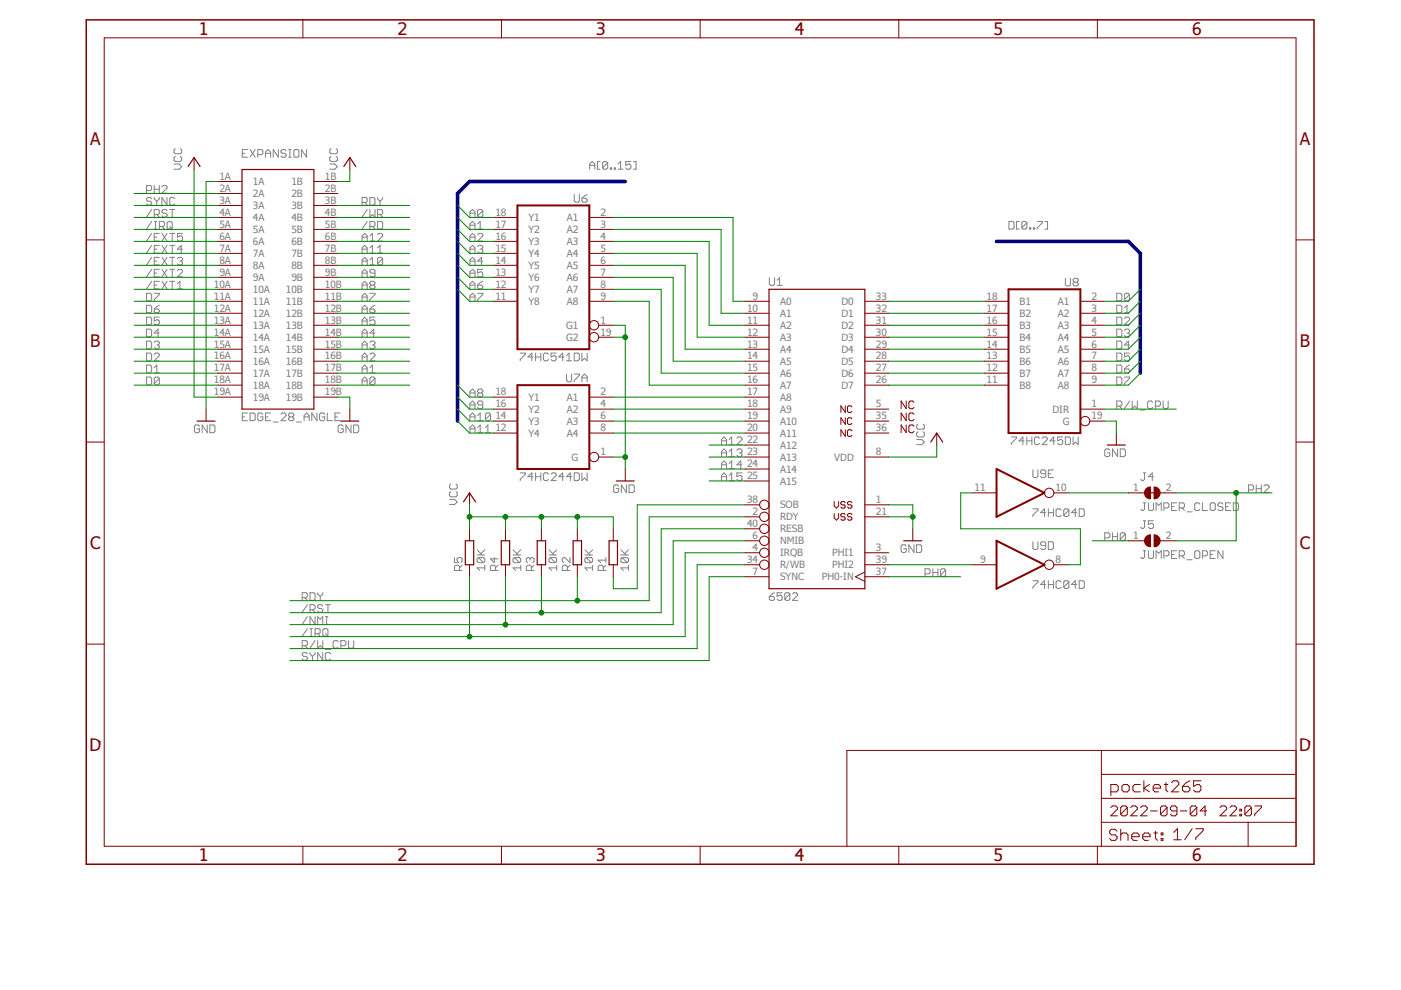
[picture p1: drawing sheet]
<svg xmlns="http://www.w3.org/2000/svg" width="297mm" height="210mm" viewBox="0 0 297 210" stroke-linecap="round" stroke-linejoin="round" font-family="sans-serif">
<defs><g id="words">
<g font-size="3.7" fill="#800000">
<text x="42.2" y="7.4">1</text>
<text x="84.3" y="7.4">2</text>
<text x="126.4" y="7.4">3</text>
<text x="168.5" y="7.4">4</text>
<text x="210.6" y="7.4">5</text>
<text x="252.7" y="7.4">6</text>
<text x="19.1" y="30.7">A</text>
<text x="275.6" y="30.7">A</text>
<text x="19.1" y="73.6">B</text>
<text x="275.6" y="73.6">B</text>
<text x="19.1" y="116.4">C</text>
<text x="275.6" y="116.4">C</text>
<text x="18.9" y="159.3">D</text>
<text x="275.4" y="159.3">D</text>
<text x="42.2" y="182.6">1</text>
<text x="84.3" y="182.6">2</text>
<text x="126.4" y="182.6">3</text>
<text x="168.5" y="182.6">4</text>
<text x="210.6" y="182.6">5</text>
<text x="252.7" y="182.6">6</text>
</g>
<g font-size="2.1" fill="#808080">
<text x="46.5" y="38.1">1A</text>
<text x="46.5" y="40.7">2A</text>
<text x="53.6" y="39.2">1A</text>
<text x="53.6" y="41.8">2A</text>
<text x="61.8" y="39.2">1B</text>
<text x="61.8" y="41.8">2B</text>
<text x="68.9" y="38.1">1B</text>
<text x="68.9" y="40.7">2B</text>
<text x="46.5" y="43.2">3A</text>
<text x="46.5" y="45.7">4A</text>
<text x="53.6" y="44.3">3A</text>
<text x="53.6" y="46.9">4A</text>
<text x="61.8" y="44.3">3B</text>
<text x="61.8" y="46.9">4B</text>
<text x="68.9" y="43.2">3B</text>
<text x="68.9" y="45.7">4B</text>
<text x="105" y="45.7">18</text>
<text x="112" y="46.9">Y1</text>
<text x="120.2" y="46.9">A1</text>
<text x="127.3" y="45.7">2</text>
<text x="46.5" y="48.3">5A</text>
<text x="46.5" y="50.8">6A</text>
<text x="46.5" y="53.4">7A</text>
<text x="53.6" y="49.4">5A</text>
<text x="53.6" y="51.9">6A</text>
<text x="61.8" y="49.4">5B</text>
<text x="61.8" y="51.9">6B</text>
<text x="68.9" y="48.3">5B</text>
<text x="68.9" y="50.8">6B</text>
<text x="68.9" y="53.4">7B</text>
<text x="105" y="53.4">15</text>
<text x="105" y="50.8">16</text>
<text x="105" y="48.3">17</text>
<text x="112" y="51.9">Y3</text>
<text x="112" y="49.4">Y2</text>
<text x="120.2" y="49.4">A2</text>
<text x="120.2" y="51.9">A3</text>
<text x="127.3" y="48.3">3</text>
<text x="127.3" y="50.8">4</text>
<text x="127.3" y="53.4">5</text>
<text x="46.5" y="55.9">8A</text>
<text x="46.5" y="58.4">9A</text>
<text x="53.6" y="54.5">7A</text>
<text x="53.6" y="57">8A</text>
<text x="53.6" y="59.6">9A</text>
<text x="61.8" y="54.5">7B</text>
<text x="61.8" y="57">8B</text>
<text x="61.8" y="59.6">9B</text>
<text x="68.9" y="55.9">8B</text>
<text x="68.9" y="58.4">9B</text>
<text x="105" y="58.4">13</text>
<text x="105" y="55.9">14</text>
<text x="112" y="59.6">Y6</text>
<text x="112" y="57">Y5</text>
<text x="112" y="54.5">Y4</text>
<text x="120.2" y="54.5">A4</text>
<text x="120.2" y="57">A5</text>
<text x="120.2" y="59.6">A6</text>
<text x="127.3" y="55.9">6</text>
<text x="127.3" y="58.4">7</text>
<text x="45.3" y="61">10A</text>
<text x="45.3" y="63.5">11A</text>
<text x="53.6" y="62.1">10A</text>
<text x="53.6" y="64.6">11A</text>
<text x="60.6" y="62.1">10B</text>
<text x="60.6" y="64.6">11B</text>
<text x="68.9" y="61">10B</text>
<text x="68.9" y="63.5">11B</text>
<text x="105" y="63.5">11</text>
<text x="105" y="61">12</text>
<text x="112" y="64.6">Y8</text>
<text x="112" y="62.1">Y7</text>
<text x="120.2" y="62.1">A7</text>
<text x="120.2" y="64.6">A8</text>
<text x="127.3" y="61">8</text>
<text x="127.3" y="63.5">9</text>
<text x="159.5" y="63.5">9</text>
<text x="165.4" y="64.6">A0</text>
<text x="178.4" y="64.6">D0</text>
<text x="185.7" y="63.5">33</text>
<text x="209.2" y="63.5">18</text>
<text x="216.2" y="64.6">B1</text>
<text x="224.3" y="64.6">A1</text>
<text x="231.4" y="63.5">2</text>
<text x="45.3" y="66.1">12A</text>
<text x="45.3" y="68.6">13A</text>
<text x="45.3" y="71.1">14A</text>
<text x="53.6" y="67.2">12A</text>
<text x="53.6" y="69.7">13A</text>
<text x="60.6" y="67.2">12B</text>
<text x="60.6" y="69.7">13B</text>
<text x="68.9" y="66.1">12B</text>
<text x="68.9" y="68.6">13B</text>
<text x="68.9" y="71.1">14B</text>
<text x="120" y="69.7">G1</text>
<text x="127.3" y="68.6">1</text>
<text x="127.3" y="71.1">19</text>
<text x="158.4" y="66.1">10</text>
<text x="158.4" y="68.6">11</text>
<text x="158.4" y="71.1">12</text>
<text x="165.4" y="67.2">A1</text>
<text x="165.4" y="69.7">A2</text>
<text x="178.4" y="67.2">D1</text>
<text x="178.4" y="69.7">D2</text>
<text x="185.7" y="66.1">32</text>
<text x="185.7" y="68.6">31</text>
<text x="185.7" y="71.1">30</text>
<text x="209.2" y="71.1">15</text>
<text x="209.2" y="68.6">16</text>
<text x="209.2" y="66.1">17</text>
<text x="216.2" y="69.7">B3</text>
<text x="216.2" y="67.2">B2</text>
<text x="224.3" y="67.2">A2</text>
<text x="224.3" y="69.7">A3</text>
<text x="231.4" y="66.1">3</text>
<text x="231.4" y="68.6">4</text>
<text x="231.4" y="71.1">5</text>
<text x="45.3" y="73.7">15A</text>
<text x="45.3" y="76.2">16A</text>
<text x="53.6" y="72.3">14A</text>
<text x="53.6" y="74.8">15A</text>
<text x="53.6" y="77.3">16A</text>
<text x="60.6" y="72.3">14B</text>
<text x="60.6" y="74.8">15B</text>
<text x="60.6" y="77.3">16B</text>
<text x="68.9" y="73.7">15B</text>
<text x="68.9" y="76.2">16B</text>
<text x="120" y="72.3">G2</text>
<text x="158.4" y="73.7">13</text>
<text x="158.4" y="76.2">14</text>
<text x="165.4" y="72.3">A3</text>
<text x="165.4" y="74.8">A4</text>
<text x="165.4" y="77.3">A5</text>
<text x="178.4" y="72.3">D3</text>
<text x="178.4" y="74.8">D4</text>
<text x="178.4" y="77.3">D5</text>
<text x="185.7" y="73.7">29</text>
<text x="185.7" y="76.2">28</text>
<text x="209.2" y="76.2">13</text>
<text x="209.2" y="73.7">14</text>
<text x="216.2" y="77.3">B6</text>
<text x="216.2" y="74.8">B5</text>
<text x="216.2" y="72.3">B4</text>
<text x="224.3" y="72.3">A4</text>
<text x="224.3" y="74.8">A5</text>
<text x="224.3" y="77.3">A6</text>
<text x="231.4" y="73.7">6</text>
<text x="231.4" y="76.2">7</text>
<text x="45.3" y="78.8">17A</text>
<text x="45.3" y="81.3">18A</text>
<text x="45.3" y="83.8">19A</text>
<text x="53.6" y="79.9">17A</text>
<text x="53.6" y="82.4">18A</text>
<text x="60.6" y="79.9">17B</text>
<text x="60.6" y="82.4">18B</text>
<text x="68.9" y="78.8">17B</text>
<text x="68.9" y="81.3">18B</text>
<text x="68.9" y="83.8">19B</text>
<text x="105" y="83.8">18</text>
<text x="127.3" y="83.8">2</text>
<text x="158.4" y="78.8">15</text>
<text x="158.4" y="81.3">16</text>
<text x="158.4" y="83.8">17</text>
<text x="165.4" y="79.9">A6</text>
<text x="165.4" y="82.4">A7</text>
<text x="178.4" y="79.9">D6</text>
<text x="178.4" y="82.4">D7</text>
<text x="185.7" y="78.8">27</text>
<text x="185.7" y="81.3">26</text>
<text x="209.2" y="81.3">11</text>
<text x="209.2" y="78.8">12</text>
<text x="216.2" y="82.4">B8</text>
<text x="216.2" y="79.9">B7</text>
<text x="224.3" y="79.9">A7</text>
<text x="224.3" y="82.4">A8</text>
<text x="231.4" y="78.8">8</text>
<text x="231.4" y="81.3">9</text>
<text x="53.6" y="85">19A</text>
<text x="60.6" y="85">19B</text>
<text x="105" y="88.9">14</text>
<text x="105" y="86.4">16</text>
<text x="112" y="87.5">Y2</text>
<text x="112" y="85">Y1</text>
<text x="120.2" y="85">A1</text>
<text x="120.2" y="87.5">A2</text>
<text x="127.3" y="86.4">4</text>
<text x="127.3" y="88.9">6</text>
<text x="158.4" y="86.4">18</text>
<text x="158.4" y="88.9">19</text>
<text x="165.4" y="85">A8</text>
<text x="165.4" y="87.5">A9</text>
<text x="185.7" y="86.4">5</text>
<text x="185.7" y="88.9">35</text>
<text x="223.2" y="87.5">DIR</text>
<text x="231.4" y="86.4">1</text>
<text x="231.4" y="88.9">19</text>
<text x="105" y="91.5">12</text>
<text x="112" y="92.6">Y4</text>
<text x="112" y="90">Y3</text>
<text x="120.2" y="90">A3</text>
<text x="120.2" y="92.6">A4</text>
<text x="127.3" y="91.5">8</text>
<text x="158.4" y="91.5">20</text>
<text x="158.4" y="94">22</text>
<text x="165.4" y="90">A10</text>
<text x="165.4" y="92.6">A11</text>
<text x="165.4" y="95.1">A12</text>
<text x="185.7" y="91.5">36</text>
<text x="225.3" y="90">G</text>
<text x="121.2" y="97.7">G</text>
<text x="127.3" y="96.5">1</text>
<text x="158.4" y="96.5">23</text>
<text x="158.4" y="99.1">24</text>
<text x="158.4" y="101.6">25</text>
<text x="165.4" y="97.7">A13</text>
<text x="165.4" y="100.2">A14</text>
<text x="176.9" y="97.7">VDD</text>
<text x="185.7" y="96.5">8</text>
<text x="158.4" y="106.7">38</text>
<text x="165.4" y="102.7">A15</text>
<text x="165.4" y="107.8">SOB</text>
<text x="185.7" y="106.7">1</text>
<text x="206.6" y="104.2">11</text>
<text x="223.8" y="104.2">10</text>
<text x="240.3" y="104.2">1</text>
<text x="247.2" y="104.2">2</text>
<text x="158.4" y="111.8">40</text>
<text x="159.5" y="109.2">2</text>
<text x="165.4" y="110.4">RDY</text>
<text x="165.4" y="112.9">RESB</text>
<text x="185.7" y="109.2">21</text>
<text x="158.4" y="119.4">34</text>
<text x="159.5" y="114.3">6</text>
<text x="159.5" y="116.9">4</text>
<text x="165.4" y="115.4">NMIB</text>
<text x="165.4" y="118">IRQB</text>
<text x="176.4" y="118">PHI1</text>
<text x="185.7" y="116.9">3</text>
<text x="185.7" y="119.4">39</text>
<text x="207.8" y="119.4">9</text>
<text x="223.8" y="119.4">8</text>
<text x="240.3" y="114.3">1</text>
<text x="247.2" y="114.3">2</text>
<text x="159.5" y="121.9">7</text>
<text x="165.4" y="123">SYNC</text>
<text x="165.4" y="120.5">R/WB</text>
<text x="174.3" y="123">PH0-IN</text>
<text x="176.4" y="120.5">PHI2</text>
<text x="185.7" y="121.9">37</text>
</g>
</g></defs>
<g fill="none" stroke="#808080" stroke-width=".21">
<path d="M32.7 39.3v1.7M33.8 39.3v1.7M34.3 39.6l.3-.3h.6l.2 .3v.3l-1.1 1.1h1.1M36.9 34.8h1.1l.5 .5-.5 .6h-1.1M37.2 33.1l-.3 .3v.6l.3 .2h1l.3-.2v-.6l-.3-.3M37.2 31.5l-.3 .3v.5l.3 .3h1l.3-.3v-.5l-.3-.3M51.4 32.5h.5M52.5 31.7h-1.1v1.6h1.1M53 31.7l1.1 1.6M54.1 31.7l-1.1 1.6M54.7 32.8h.8l.2-.3v-.5l-.2-.3h-.8v1.6M56.3 33.3v-1l.5-.6 .6 .6v1"/>
<path d="M56.3 32.5h1.1M59 31.7v1.6l-1.1-1.6v1.6M60.6 32l-.2-.3h-.6l-.2 .3v.3l.2 .2h.6l.2 .3v.3l-.2 .2h-.6l-.2-.2M61.2 31.7h.5M61.2 33.3h.5M61.5 31.7v1.6M62.6 31.7h.5l.3 .3v1.1l-.3 .2h-.5l-.3-.2v-1.1zM65 31.7v1.6l-1.1-1.6v1.6M69.9 34.8h1.1l.5 .5-.5 .6h-1.1M70.2 33.1l-.3 .3v.6l.3 .2h1.1l.2-.2v-.6l-.2-.3M70.2 31.5l-.3 .3v.5l.3 .3h1.1l.2-.3v-.5l-.2-.3M125 35.9v-1.1l.6-.6 .5 .6v1.1"/>
<path d="M125 35.1h1.1M127.2 34.2h-.5v1.7h.5M128.8 34.5v1.1l-.2 .3h-.6l-.2-.3M128.8 34.5l-.2-.3h-.6l-.2 .3v1.1M128.8 34.5l-1 1.1M129.4 35.6h.3v.3h-.3zM130.2 35.6h.3v.3h-.3zM131 35.9h1.1M131 34.8l.6-.6v1.7M133.8 34.2h-1.1v.9l.5-.3h.3l.3 .3v.5l-.3 .3h-.6l-.2-.3M134.3 34.2h.6v1.7h-.6M31.1 40.4h.8l.3-.3v-.5l-.3-.3h-.8v1.7"/>
<path d="M32.2 42.1l-.3-.2h-.6l-.2 .2v.3l.2 .3h.6l.3 .2v.3l-.3 .3h-.6l-.2-.3M32.2 44.4l-1.1 1.6M32.2 46.9l-1.1 1.7M32.2 59.6l-1.1 1.7M32.2 57.1l-1.1 1.6M32.2 54.6l-1.1 1.6M32.2 52l-1.1 1.7M32.2 49.5l-1.1 1.6M32.7 48.6h.6M32.7 46.9h.6M32.7 52.8h.6M32.7 55.4h.6"/>
<path d="M32.7 57.9h.6M32.7 50.3h.6M32.7 45.5h.8l.3-.3v-.5l-.3-.3h-.8v1.6M32.7 41.9v.2l.6 .6M32.7 40.1h1.1M33 46.9v1.7M33.3 42.7v.8M33.3 45.5l.5 .5M33.8 48h.8l.3-.2v-.6l-.3-.3h-.8v1.7M33.8 52h-1.1v1.7h1.1M33.8 54.6h-1.1v1.6h1.1M33.8 57.1h-1.1v1.6h1.1"/>
<path d="M33.8 59.6h-1.1v1.7h1.1M33.8 49.5h-1.1v1.6h1.1M33.8 41.9v.2l-.5 .6M34.3 48l.6 .6M34.3 59.6l1.1 1.7M34.3 57.1l1.1 1.6M34.3 54.6l1.1 1.6M34.3 52l1.1 1.7M34.3 49.5l1.1 1.6M35.4 44.7l-.2-.3h-.6l-.3 .3v.2l.3 .3h.6l.2 .3v.3l-.2 .2h-.6l-.3-.2M35.4 41.9v1.6l-1.1-1.6v1.6M35.4 59.6l-1.1 1.7"/>
<path d="M35.4 57.1l-1.1 1.6M35.4 54.6l-1.1 1.6M35.4 52l-1.1 1.7M35.4 49.5l-1.1 1.6M35.4 47.2l.3-.3h.5l.3 .3v1.1l-.3 .3h-.5l-.3-.3zM36 48l.5 .6M36 54.6h1.1M36 57.1h1.1M36 59.6h1.1M36 52h1.1M36 49.5h1.1M36 44.4h1.1"/>
<path d="M36.5 44.4v1.6M36.5 49.5v1.6M36.5 52v1.7M36.5 54.6v1.6M36.5 57.1v1.6M36.5 59.6v1.7M37.1 42.1l-.3-.2h-.6l-.2 .2v1.1l.2 .3h.6l.3-.3M37.6 54.8l.3-.2h.5l.3 .2v.3l-.3 .3M37.6 57.4l.3-.3h.5l.3 .3v.2l-1.1 1.1h1.1M38.1 55.4h.3M38.4 55.4l.3 .2v.3l-.3 .3h-.5l-.3-.3M38.7 52.8h-1.1l.8-.8v1.7"/>
<path d="M38.7 49.5h-1.1v.8l.8-.3 .3 .3v.5l-.3 .3h-.5l-.3-.3M76.8 42.9h.8l.3-.2v-.6l-.3-.2h-.8v1.6M76.8 51.1v-1.1l.5-.5 .6 .5v1.1M76.8 53.7v-1.1l.5-.6 .6 .6v1.1M76.8 56.2v-1.1l.5-.5 .6 .5v1.1M76.8 58.7v-1.1l.5-.5 .6 .5v1.1M76.8 52.8h1.1M76.8 55.4h1.1M76.8 57.9h1.1M76.8 50.3h1.1M77.3 42.9l.6 .6M77.9 44.4l-1.1 1.6"/>
<path d="M77.9 46.9l-1.1 1.7M78.4 48h.8l.3-.2v-.6l-.3-.3h-.8v1.7M78.4 52.6l.6-.6v1.7M78.4 50l.6-.5v1.6M78.4 55.1l.6-.5v1.6M78.4 53.7h1.1M78.4 56.2h1.1M78.4 41.9h.8l.3 .2v1.1l-.3 .3h-.8zM78.4 44.4v1.6l.6-.5 .5 .5v-1.6M78.4 51.1h1.1M79 48l.5 .6M79.5 57.9h-.8l-.3-.3v-.2l.3-.3h.5l.3 .3v1.1l-.3 .2h-.5l-.3-.2"/>
<path d="M80.1 46.9h.8l.2 .3v1.1l-.2 .3h-.8zM80.1 53.7h1M80.1 52.6l.5-.6v1.7M80.1 41.9v.2l.5 .6M80.1 45.5h.8l.2-.3v-.5l-.2-.3h-.8v1.6M80.1 49.7l.2-.2h.6l.2 .2v.3l-1 1.1h1M80.6 42.7v.8M80.6 45.5l.5 .5M81.1 54.8v1.1l-.2 .3h-.6l-.2-.3M81.1 54.8l-.2-.2h-.6l-.2 .2v1.1M81.1 41.9v.2l-.5 .6M81.1 54.8l-1 1.1"/>
<path d="M99.6 46v-1.1l.6-.5 .5 .5v1.1M99.6 48.6v-1.1l.6-.6 .5 .6v1.1M99.6 51.1v-1.1l.6-.5 .5 .5v1.1M99.6 53.7v-1.1l.6-.6 .5 .6v1.1M99.6 56.2v-1.1l.6-.5 .5 .5v1.1M99.6 58.7v-1.1l.6-.5 .5 .5v1.1M99.6 52.8h1.1M99.6 55.4h1.1M99.6 57.9h1.1M99.6 50.3h1.1M99.6 47.8h1.1M99.6 45.2h1.1"/>
<path d="M101.3 48.6h1.1M101.3 47.5l.5-.6v1.7M101.3 49.7l.2-.2h.6l.3 .2v.3l-1.1 1.1h1.1M101.3 52.3l.2-.3h.6l.3 .3v.3l-.3 .2M101.8 52.8h.3M102.1 52.8l.3 .3v.3l-.3 .3h-.6l-.2-.3M102.4 55.4h-1.1l.8-.8v1.6M102.4 44.7v1.1l-.3 .2h-.6l-.2-.2M102.4 57.1h-1.1v.8l.5-.3h.3l.3 .3v.6l-.3 .2h-.6l-.2-.2M102.4 44.7l-.3-.3h-.6l-.2 .3v1.1M102.4 59.6l-.6 .3-.5 .6M102.4 44.7l-1.1 1.1"/>
<path d="M121.8 41.2v1.4l.2 .3h.6l.2-.3v-1.4M123.4 42h.8l.3 .3v.3l-.3 .3h-.5l-.3-.3zM124.5 41.2l-1.1 .8M163.1 58.9v1.3l.3 .3h.5l.3-.3v-1.3M164.8 59.4l.5-.5v1.6M213.9 46.9h.8l.3 .3v1.1l-.3 .3h-.8zM216.1 46.9h-.6v1.7h.6M217.7 47.2v1.1l-.3 .3h-.5l-.3-.3M217.7 47.2l-.3-.3h-.5l-.3 .3v1.1M217.7 47.2l-1.1 1.1M218.3 48.3h.2v.3h-.2zM219.1 48.3h.3v.3h-.3z"/>
<path d="M219.9 46.9h1.1v.3l-1.1 1.1v.3M221.6 46.9h.5v1.7h-.5M225.9 59v1.4l.2 .2h.6l.2-.2v-1.4M227.8 59.8l-.3-.3v-.2l.3-.3h.5l.3 .3v.2l-.3 .3M227.8 59.8l-.3 .3v.3l.3 .2h.5l.3-.2v-.3l-.3-.3M227.8 59.8h.5M31.1 74.9h.8l.3 .2v1.1l-.3 .3h-.8zM31.1 62.2h.8l.3 .2v1.1l-.3 .3h-.8zM31.1 64.7h.8l.3 .3v1.1l-.3 .2h-.8zM31.1 67.2h.8l.3 .3v1.1l-.3 .3h-.8zM31.1 72.3h.8l.3 .3v1.1l-.3 .3h-.8zM31.1 77.4h.8l.3 .3v1.1l-.3 .2h-.8z"/>
<path d="M31.1 79.9h.8l.3 .3v1.1l-.3 .3h-.8zM31.1 69.8h.8l.3 .3v1l-.3 .3h-.8zM32.7 75.1l.3-.2h.5l.3 .2v.3l-1.1 1.1h1.1M32.7 60.5h.6M32.7 62.2h1.1v.2l-1.1 1.1v.3M32.7 65.5h.8l.3 .3v.3l-.3 .2h-.5l-.3-.2zM32.7 72.6l.3-.3h.5l.3 .3v.3l-.3 .3M32.7 79h1.1M32.7 78l.6-.6v1.6M33.3 73.2h.2M33.5 73.2l.3 .2v.3l-.3 .3h-.5l-.3-.3M33.8 67.2h-1.1v.9l.6-.3h.2l.3 .3v.5l-.3 .3h-.5l-.3-.3"/>
<path d="M33.8 70.6h-1.1l.8-.8v1.6M33.8 64.7l-.5 .3-.6 .5M37.6 61.3h1.1M37.6 60.2l.5-.6v1.7M76.8 75.7h1.1M76.8 60.5h1.1M76.8 61.3v-1.1l.5-.6 .6 .6v1.1M76.8 63.8v-1.1l.5-.5 .6 .5v1.1M76.8 66.3v-1l.5-.6 .6 .6v1M76.8 68.9v-1.1l.5-.6 .6 .6v1.1M76.8 71.4v-1.1l.5-.5 .6 .5v1.1M76.8 74v-1.1l.5-.6 .6 .6v1.1"/>
<path d="M76.8 76.5v-1.1l.5-.5 .6 .5v1.1M76.8 79v-1l.5-.6 .6 .6v1M76.8 63h1.1M76.8 65.5h1.1M76.8 68.1h1.1M76.8 70.6h1.1M76.8 73.2h1.1M76.8 78.2h1.1M78.4 75.1l.3-.2h.5l.3 .2v.3l-1.1 1.1h1.1M78.4 78l.6-.6v1.6M78.4 62.2h1.1v.2l-1.1 1.1v.3M78.4 65.5h.8l.3 .3v.3l-.3 .2h-.5l-.3-.2z"/>
<path d="M78.4 72.6l.3-.3h.5l.3 .3v.3l-.3 .3M78.4 79h1.1M78.7 60.5h.5M78.7 60.5l-.3-.3v-.3l.3-.3h.5l.3 .3v.3l-.3 .3M78.7 60.5l-.3 .2v.3l.3 .3h.5l.3-.3v-.3l-.3-.2M79 73.2h.2M79.2 73.2l.3 .2v.3l-.3 .3h-.5l-.3-.3M79.5 67.2h-1.1v.9l.6-.3h.2l.3 .3v.5l-.3 .3h-.5l-.3-.3M79.5 64.7l-.5 .3-.6 .5M79.5 70.6h-1.1l.8-.8v1.6M99.6 61.3v-1.1l.6-.6 .5 .6v1.1M99.6 60.5h1.1"/>
<path d="M99.6 63.8v-1.1l.6-.5 .5 .5v1.1M99.6 63h1.1M101.3 60.5h.8l.3 .2v.3l-.3 .3h-.6l-.2-.3zM101.3 62.2h1.1v.2l-1.1 1.1v.3M110.3 74.9h1.1v.2l-1.1 1.1v.3M113 75.7h-1.1l.9-.8v1.6M113.6 75.7h1.1M113.6 74.9v1.6M114.7 74.9v1.6M116.3 75.1l-.3-.2h-.5l-.3 .2v1.1l.3 .3h.5l.3-.3M117.9 74.9h-1.1v.8l.6-.3h.3l.2 .3v.5l-.2 .3h-.6l-.3-.3M119.6 75.7h-1.1l.8-.8v1.6"/>
<path d="M120.1 76.5h1.1M120.1 75.4l.5-.5v1.6M120.1 79.3v1.4l.3 .2h.5l.3-.2v-1.4M121.8 74.9h.8l.2 .2v1.1l-.2 .3h-.8zM121.8 79.3h1v.3l-1 1.1v.2M123.4 74.9v1.6l.5-.5 .6 .5v-1.6M164.8 60.5h1M236.8 74.9h.8l.2 .2v1.1l-.2 .3h-.8zM236.8 69.8h.8l.2 .3v1l-.2 .3h-.8zM236.8 62.2h.8l.2 .2v1.1l-.2 .3h-.8zM236.8 64.7h.8l.2 .3v1.1l-.2 .2h-.8zM236.8 67.2h.8l.2 .3v1.1l-.2 .3h-.8z"/>
<path d="M236.8 72.3h.8l.2 .3v1.1l-.2 .3h-.8zM236.8 77.4h.8l.2 .3v1.1l-.2 .2h-.8zM236.8 79.9h.8l.2 .3v1.1l-.2 .3h-.8zM238.4 70.1l.3-.3h.5l.3 .3v.2l-.3 .3M238.4 66.3h1.1M238.4 67.5l.3-.3h.5l.3 .3v.3l-1.1 1.1h1.1M238.4 78.2h.8l.3 .3v.3l-.3 .2h-.5l-.3-.2zM238.4 79.9h1.1v.3l-1.1 1.1v.3M238.4 65.3l.6-.6v1.6M239 70.6h.2M239.2 70.6l.3 .3v.2l-.3 .3h-.5l-.3-.3M239.5 74.9h-1.1v.8l.6-.3h.2l.3 .3v.5l-.3 .3h-.5l-.3-.3"/>
<path d="M239.5 62.4l-.3-.2h-.5l-.3 .2v1.1M239.5 73.2h-1.1l.8-.9v1.7M239.5 62.4v1.1l-.3 .3h-.5l-.3-.3M239.5 77.4l-1.1 .8M239.5 62.4l-1.1 1.1M33.8 80.2l-.3-.3h-.5l-.3 .3v1.1M33.8 80.2v1.1l-.3 .3h-.5l-.3-.3M33.8 80.2l-1.1 1.1M42.3 90.4l-.3-.3h-.5l-.3 .3v1.1l.3 .2h.5l.3-.2v-.6h-.5M43.9 90.1v1.6l-1-1.6v1.6M44.5 90.1h.8l.3 .3v1.1l-.3 .2h-.8zM51.4 88.4h.5"/>
<path d="M52.5 87.6h-1.1v1.6h1.1M53 87.6h.8l.3 .2v1.1l-.3 .3h-.8zM55.7 87.8l-.2-.2h-.6l-.2 .2v1.1l.2 .3h.6l.2-.3v-.5h-.5M56.3 88.4h.5M57.4 87.6h-1.1v1.6h1.1M57.9 89.5h1.1M59.6 87.8l.2-.2h.6l.2 .2v.3l-1 1.1h1M61.5 88.4l-.3-.3v-.3l.3-.2h.5l.3 .2v.3l-.3 .3M61.5 88.4l-.3 .2v.3l.3 .3h.5l.3-.3v-.3l-.3-.2M61.5 88.4h.5M62.8 89.5h1.1M64.5 88.4h1.1"/>
<path d="M64.5 89.2v-1.1l.5-.5 .6 .5v1.1M67.2 87.6v1.6l-1.1-1.6v1.6M68.8 87.8l-.2-.2h-.6l-.2 .2v1.1l.2 .3h.6l.2-.3v-.5h-.5M69.4 87.6v1.6h1.1M71 88.4h.6M72.1 87.6h-1.1v1.6h1.1M72.8 90.4l-.3-.3h-.5l-.3 .3v1.1l.3 .2h.5l.3-.2v-.6h-.6M74.4 90.1v1.6l-1.1-1.6v1.6M75 90.1h.8l.3 .3v1.1l-.3 .2h-.8zM76.8 81.6v-1.1l.5-.6 .6 .6v1.1M76.8 80.8h1.1M79.5 80.2v1.1l-.3 .3h-.5l-.3-.3"/>
<path d="M79.5 80.2l-.3-.3h-.5l-.3 .3v1.1M79.5 80.2l-1.1 1.1M99.6 91.7v-1l.6-.6 .5 .6v1M99.6 88.4h1.1M99.6 90.9h1.1M99.6 84.1v-1.1l.6-.5 .5 .5v1.1M99.6 86.7v-1.1l.6-.6 .5 .6v1.1M99.6 89.2v-1.1l.6-.5 .5 .5v1.1M99.6 85.9h1.1M99.6 83.3h1.1M101.3 89.2h1.1M101.3 91.7h1.1"/>
<path d="M101.3 90.7l.5-.6v1.6M101.3 88.1l.5-.5v1.6M101.5 83.3l-.2-.3v-.2l.2-.3h.6l.3 .3v.2l-.3 .3M101.5 83.3l-.2 .3v.2l.2 .3h.6l.3-.3v-.2l-.3-.3M101.5 83.3h.6M102.4 85.9h-.9l-.2-.3v-.3l.2-.3h.6l.3 .3v1.1l-.3 .3h-.6l-.2-.3M102.9 91.7h1.1M102.9 90.7l.5-.6v1.6M104 87.8l-.3-.2h-.5l-.3 .2v1.1M104 87.8v1.1l-.3 .3h-.5l-.3-.3M104 87.8l-1.1 1.1M123.4 80.9v-1l.5-.6 .6 .6v1"/>
<path d="M123.4 80.1h1.1M153 93.5h1.1M153 96h1.1M153 94.3v-1.1l.5-.6 .6 .6v1.1M153 96.8v-1.1l.5-.5 .6 .5v1.1M153 99.4v-1.1l.5-.6 .6 .6v1.1M153 98.6h1.1M154.6 94.3h1.1M154.6 96.8h1.1M154.6 93.2l.5-.6v1.7M154.6 95.7l.5-.5v1.6M154.6 98.3l.5-.6v1.7"/>
<path d="M154.6 99.4h1.1M156.2 92.9l.3-.3h.6l.2 .3v.3l-1.1 1.1h1.1M156.2 95.5l.3-.3h.6l.2 .3v.2l-.2 .3M156.8 96h.3M157.1 96l.2 .3v.2l-.2 .3h-.6l-.3-.3M157.3 98.6h-1.1l.9-.9v1.7M194.4 93.2h1l.6 .5-.6 .6h-1M194.6 91.5l-.2 .3v.6l.2 .2h1.1l.3-.2v-.6l-.3-.3M194.6 89.9l-.2 .3v.5l.2 .3h1.1l.3-.3v-.5l-.3-.3M214.4 92.6h1.1v.3l-1.1 1.1v.3M217.1 93.5h-1.1l.9-.9v1.7M217.7 93.5h1.1"/>
<path d="M217.7 92.6v1.7M218.8 92.6v1.7M219 99.6v1.4l.3 .3h.5l.3-.3v-1.4M220.4 92.9l-.3-.3h-.5l-.3 .3v1.1l.3 .3h.5l.3-.3M221 92.9l.2-.3h.6l.2 .3v.3l-1 1.1h1M223.4 99.6h-1.1v1.7h1.1M223.7 93.5h-1.1l.8-.9v1.7M225.3 92.6h-1.1v.9l.6-.3h.2l.3 .3v.5l-.3 .3h-.5l-.3-.3M225.9 92.6h.8l.2 .3v1.1l-.2 .3h-.8zM227.5 92.6v1.7l.5-.6 .6 .6v-1.7M235.3 95.5l-.3-.3h-.5l-.3 .3v1l.3 .3h.5l.3-.3v-.5h-.5M236.8 86.1h.8l.2-.2v-.6l-.2-.3h-.8v1.7"/>
<path d="M236.9 95.2v1.6l-1-1.6v1.6M237.3 86.1l.5 .6M237.5 95.2h.8l.3 .3v1l-.3 .3h-.8zM239.5 85l-1.1 1.7M240.1 85v1.7l.5-.6 .5 .6v-1.7M241.7 86.9h1.1M244.4 85.3l-.3-.3h-.5l-.3 .3v1.1l.3 .3h.5l.3-.3M245 86.1h.8l.2-.2v-.6l-.2-.3h-.8v1.7M246.6 85v1.4l.3 .3h.5l.3-.3v-1.4M95.3 105.9h1.1l.5 .5-.5 .6h-1.1M95.6 102.6l-.3 .3v.5l.3 .3h1.1l.2-.3v-.5l-.2-.3M95.6 104.2l-.3 .3v.6l.3 .2h1.1l.2-.2v-.6l-.2-.3"/>
<path d="M96.4 118.2v1.1h.8l-.3-.5v-.3l.3-.3h.5l.3 .3v.5l-.3 .3M98 119.8l-.6 .6M101.2 117.7h1.6M101.2 116.6l1 1.1M101.4 118.2l-.2 .3v.5l.2 .3h1.1M101.4 118.2h1.1l.3 .3v.5l-.3 .3M101.4 118.2l1.1 1.1M102.8 119.8v1.1M102.8 116.6l-.8 .8M104.8 118.2v1.1l-.8-.8h1.6M105.6 119.8l-.5 .6M108.8 117.7h1.6"/>
<path d="M108.8 116.6l1.1 1.1M109.1 118.2l-.3 .3v.5l.3 .3h1M109.1 118.2h1l.3 .3v.5l-.3 .3M109.1 118.2l1 1.1M110.3 100.3h1.1v.2l-1.1 1.1v.3M110.4 119.8v1.1M110.4 116.6l-.8 .8M112.4 118.5l-.3-.3h-.2l-.3 .3v.5l.3 .3M112.4 118.5l.3-.3h.2l.3 .3v.5l-.3 .3M112.4 118.5v.3M113 101.1h-1.1l.9-.8v1.6M113.2 119.8l-.5 .6"/>
<path d="M113.6 100.3v1.6M113.6 101.1h1.1M114.7 100.3v1.6M116.3 100.5l-.3-.2h-.5l-.3 .2v1.1l.3 .3h.5l.3-.3M116.4 117.7h1.6M116.4 116.6l1.1 1.1M116.7 118.2l-.3 .3v.5l.3 .3h1.1M116.7 118.2h1.1l.2 .3v.5l-.2 .3M116.7 118.2l1.1 1.1M116.8 100.5l.3-.2h.6l.2 .2v.3l-1.1 1.1h1.1M118 119.8v1.1M118 116.6l-.8 .8"/>
<path d="M119.6 101.1h-1.1l.8-.8v1.6M120.8 118.2v1.1l-1-1.1h-.3l-.3 .3v.5l.3 .3M120.8 119.8l-.5 .6M121.2 101.1h-1.1l.8-.8v1.6M121.8 100.3h.8l.2 .2v1.1l-.2 .3h-.8zM123.4 100.3v1.6l.5-.6 .6 .6v-1.6M124 117.7h1.6M124 116.6l1.1 1.1M124.3 118.2l-.3 .3v.5l.3 .3h1.1M124.3 118.2h1.1l.2 .3v.5l-.2 .3M124.3 118.2l1.1 1.1M125.6 119.8v1.1"/>
<path d="M125.6 116.6l-.8 .8M128.5 119.8l-.6 .6M128.5 118.8h-1.7l.6 .5M128.5 118.2v1.1M131.2 103.1l-.3-.3h-.5l-.3 .3v1.1l.3 .2h.5l.3-.2v-.6h-.6M131.6 117.7h1.6M131.6 116.6l1.1 1.1M131.9 118.2h1.1l.2 .3v.5l-.2 .3M131.9 118.2l-.3 .3v.5l.3 .3h1.1M131.9 118.2l1.1 1.1M132.8 102.8v1.6l-1.1-1.6v1.6M133.2 119.8v1.1"/>
<path d="M133.2 116.6l-.8 .8M133.4 102.8h.8l.3 .3v1.1l-.3 .2h-.8zM153 101.1h1.1M153 101.9v-1.1l.5-.5 .6 .5v1.1M154.6 101.9h1.1M154.6 100.8l.5-.5v1.6M157.3 100.3h-1.1v.8l.6-.3h.3l.2 .3v.5l-.2 .3h-.6l-.3-.3M192.1 115.8l-.2-.3h-.6l-.2 .3v1.1l.2 .2h.6l.2-.2v-.6h-.5M193.8 115.5v1.6l-1.1-1.6v1.6M194.3 115.5h.8l.3 .3v1.1l-.3 .2h-.8zM219 107.9h1.1v.3l-1.1 1v.3M219 114.9v1.3l.3 .3h.5l.3-.3v-1.3"/>
<path d="M221.7 108.7h-1.1l.8-.8v1.6M221.7 115.7h-.8l-.3-.3v-.3l.3-.2h.5l.3 .2v1.1l-.3 .3h-.5l-.3-.3M221.7 100.5h-.8l-.3-.3v-.3l.3-.3h.5l.3 .3v1.1l-.3 .3h-.5l-.3-.3M222.3 107.9v1.6M222.3 114.9h.8l.3 .2v1.1l-.3 .3h-.8zM222.3 108.7h1.1M222.3 100.5h.5M223.4 107.9v1.6M225 108.2l-.3-.3h-.5l-.3 .3v1l.3 .3h.5l.3-.3M226.6 108.2l-.2-.3h-.6l-.3 .3v1M226.6 108.2v1l-.2 .3h-.6l-.3-.3M226.6 108.2l-1.1 1"/>
<path d="M228.3 108.7h-1.1l.8-.8v1.6M228.8 107.9h.8l.3 .3v1l-.3 .3h-.8zM234.2 114h.8l.3-.2v-.6l-.3-.2h-.8v1.6M235.9 113v1.6M235.9 113.8h1M236.9 113v1.6M238.6 113.2l-.3-.2h-.5l-.3 .2v1.1M238.6 113.2v1.1l-.3 .3h-.5l-.3-.3M238.6 113.2l-1.1 1.1M242.4 100.3h.5M242.4 106.6h.5M242.4 116.8h.5"/>
<path d="M242.4 110.4h.5M242.7 100.3v1.3l-.3 .3h-.3l-.2-.3M242.7 106.6v1.4l-.3 .2h-.3l-.2-.2M242.7 110.4v1.4l-.3 .3h-.3l-.2-.3M242.7 116.8v1.3l-.3 .3h-.3l-.2-.3M243.5 106.6v1.4l.3 .2h.5l.3-.2v-1.4M243.5 116.8v1.3l.3 .3h.5l.3-.3v-1.3M244.6 101.1h-1.1l.8-.8v1.6M244.6 110.4h-1.1v.8l.5-.2h.3l.3 .2v.6l-.3 .3h-.5l-.3-.3M245.1 108.2v-1.6l.6 .6 .5-.6v1.6M245.1 118.4v-1.6l.6 .5 .5-.5v1.6M246.8 107.7h.8l.2-.3v-.5l-.2-.3h-.8v1.6"/>
<path d="M246.8 117.9h.8l.2-.3v-.5l-.2-.3h-.8v1.6M248.4 107.4h.5M248.4 117.6h.5M249.5 106.6h-1.1v1.6h1.1M249.5 116.8h-1.1v1.6h1.1M250 107.7h.8l.3-.3v-.5l-.3-.3h-.8v1.6M250 117.9h.8l.3-.3v-.5l-.3-.3h-.8v1.6M250.6 107.7l.5 .5M250.6 117.9l.5 .5M251.7 108.5h1.1M251.7 118.7h1.1M253.6 116.8h.5l.3 .3v1l-.3 .3h-.5l-.3-.3v-1z"/>
<path d="M254.4 106.9l-.3-.3h-.5l-.3 .3v1.1l.3 .2h.5l.3-.2M254.9 106.6v1.6h1.1M254.9 117.9h.9l.2-.3v-.5l-.2-.3h-.9v1.6M256.6 106.9l.3-.3h.5l.3 .3v1.1l-.3 .2h-.5l-.3-.2zM256.6 117.6h.5M257.7 116.8h-1.1v1.6h1.1M259.3 106.9l-.3-.3h-.5l-.3 .3v.3l.3 .2h.5l.3 .3v.3l-.3 .2h-.5l-.3-.2M259.3 116.8v1.6l-1.1-1.6v1.6M259.8 107.4h.6M260.9 106.6h-1.1v1.6h1.1M261.5 106.6h.8l.3 .3v1.1l-.3 .2h-.8zM264.7 103.9h.8l.3-.3v-.5l-.3-.3h-.8v1.6"/>
<path d="M266.3 103.6h1.1M266.3 102.8v1.6M267.4 102.8v1.6M268 103.1l.2-.3h.6l.3 .3v.3l-1.1 1h1.1M64.1 126.7h.8l.3-.2v-.6l-.3-.2h-.8v1.6M64.1 136.9h.8l.3-.3v-.5l-.3-.3h-.8v1.6M64.6 126.7l.6 .6M64.6 136.9l.6 .5M65.2 138.6l-.3-.2h-.6l-.2 .2v.3l.2 .3h.6l.3 .2v.3l-.3 .3h-.6l-.2-.3M65.2 128.2l-1.1 1.6M65.2 130.7l-1.1 1.7M65.2 133.3l-1.1 1.6"/>
<path d="M65.7 125.7h.8l.3 .2v1.1l-.3 .3h-.8zM65.7 129.3h.8l.3-.3v-.5l-.3-.3h-.8v1.6M65.7 138.4v.2l.6 .6M65.7 134.9h.6M65.7 133.3h.6M66 133.3v1.6M66.3 129.3l.5 .5M66.3 139.2v.8M66.8 130.7v1.7l-1.1-1.7v1.7M66.8 134.4h.8l.3-.3v-.6l-.3-.2h-.8v1.6M66.8 138.4v.2l-.5 .6M66.8 135.8l-1.1 1.6"/>
<path d="M67.4 125.7v.2l.5 .6M67.4 132.4v-1.7l.5 .6 .5-.6v1.7M67.4 135.8v1.6l.5-.5 .5 .5v-1.6M67.4 134.4l.5 .5M67.9 126.5v.8M68.4 128.5l-.2-.3h-.6l-.2 .3v.2l.2 .3h.6l.2 .3v.3l-.2 .2h-.6l-.2-.2M68.4 138.4v1.6l-1-1.6v1.6M68.4 125.7v.2l-.5 .6M68.4 133.5l.3-.2h.6l.2 .2v1.1l-.2 .3h-.6l-.3-.3zM69 128.2h1.1M69 132.4h.5M69 130.7h.5"/>
<path d="M69 134.4l.5 .5M69 137.7h1.1M69.3 130.7v1.7M69.5 128.2v1.6M70.1 138.6l-.3-.2h-.5l-.3 .2v1.1l.3 .3h.5l.3-.3M71.7 136.1l-.3-.3h-.5l-.3 .3v1.1l.3 .2h.5l.3-.2M72.3 136.9h.8l.2-.3v-.5l-.2-.3h-.8v1.6M73.9 135.8v1.4l.3 .2h.5l.3-.2v-1.4M97.4 120.9v-.8l-.2-.3h-.6l-.2 .3v.8h1.6M102.8 120.4h-1.6l.5 .5M105.1 120.9v-.8l-.3-.3h-.6l-.2 .3v.8h1.6M110.4 120.4h-1.6l.5 .5"/>
<path d="M112.7 120.9v-.8l-.3-.3h-.5l-.3 .3v.8h1.6M118 120.4h-1.6l.5 .5M120.3 120.9v-.8l-.3-.3h-.5l-.3 .3v.8h1.6M125.6 120.4h-1.6l.5 .5M127.9 120.9v-.8l-.3-.3h-.5l-.3 .3v.8h1.7M133.2 120.4h-1.6l.6 .5M163.1 126.5h.8l.3 .2v.3l-.3 .3h-.5l-.3-.3zM164.2 125.7l-1.1 .8M165.8 125.7h-1v.8l.5-.3h.3l.2 .3v.5l-.2 .3h-.6l-.2-.3M167.5 125.9v1.1l-.3 .3h-.5l-.3-.3M167.5 125.9l-.3-.2h-.5l-.3 .2v1.1M167.5 125.9l-1.1 1.1"/>
<path d="M168 125.9l.3-.2h.5l.3 .2v.3l-1.1 1.1h1.1M196.1 121.7h.9l.2-.3v-.5l-.2-.3h-.9v1.6M197.8 120.6v1.6M197.8 121.4h1.1M198.9 120.6v1.6M200.5 120.9l-.3-.3h-.5l-.3 .3v1M200.5 120.9v1l-.3 .3h-.5l-.3-.3M200.5 120.9l-1.1 1M219 123.1h1.1v.3l-1.1 1.1v.3M221.7 123.9h-1.1l.8-.8v1.7M222.3 123.9h1.1M222.3 123.1v1.7"/>
<path d="M223.4 123.1v1.7M225 123.4l-.3-.3h-.5l-.3 .3v1.1l.3 .3h.5l.3-.3M226.6 123.4l-.2-.3h-.6l-.3 .3v1.1M226.6 123.4v1.1l-.2 .3h-.6l-.3-.3M226.6 123.4l-1.1 1.1M228.3 123.9h-1.1l.8-.8v1.7M228.8 123.1h.8l.3 .3v1.1l-.3 .3h-.8z"/>
</g>
<path d="M109.7 43.6h15.2v30.4h-15.2zM213.8 61.3h15.3v30.5h-15.3zM109.7 81.7h15.2v17.7h-15.2zM211.3 99.4l10.1 5.1-10.1 5.1zM211.3 114.7l10.1 5-10.1 5.1z" fill="none" stroke="#800000" stroke-width=".42"/>
<g fill="none" stroke="#800000" stroke-width=".21">
<path d="M22.1 8h252.7v171.4h-252.7zM64.2 4.2v3.8M106.3 4.2v3.8M148.4 4.2v3.8M190.6 4.2v3.8M232.7 4.2v3.8M41.1 33.4v2.5M46.2 38.5h5.1M66.5 38.5h5.1M74.2 33.4v2.5M18.3 50.9h3.8M46.2 46.1h5.1"/>
<path d="M46.2 48.6h5.1M46.2 51.2h5.1M46.2 53.7h5.1M46.2 56.3h5.1M46.2 58.8h5.1M46.2 41h5.1M46.2 43.6h5.1M66.5 46.1h5.1M66.5 48.6h5.1M66.5 51.2h5.1M66.5 53.7h5.1M66.5 56.3h5.1"/>
<path d="M66.5 58.8h5.1M66.5 41h5.1M66.5 43.6h5.1M104.6 46.1h5.1M104.6 48.6h5.1M104.6 51.2h5.1M104.6 53.7h5.1M104.6 56.3h5.1M104.6 58.8h5.1M124.9 46.1h5.1M124.9 48.6h5.1M124.9 51.2h5.1"/>
<path d="M124.9 53.7h5.1M124.9 56.3h5.1M124.9 58.8h5.1M274.8 50.9h3.8M46.2 69h5.1M46.2 61.3h5.1M46.2 63.9h5.1M46.2 71.5h5.1M46.2 66.4h5.1M46.2 74h5.1M46.2 76.6h5.1M46.2 79.1h5.1"/>
<path d="M66.5 69h5.1M66.5 61.3h5.1M66.5 63.9h5.1M66.5 71.5h5.1M66.5 66.4h5.1M66.5 74h5.1M66.5 76.6h5.1M66.5 79.1h5.1M104.6 61.3h5.1M104.6 63.9h5.1M124.9 61.3h5.1M124.9 63.9h5.1"/>
<path d="M126.9 69h3.1M126.9 71.5h3.1M158 69h5M158 63.9h5M158 71.5h5M158 66.4h5M158 74h5M158 76.6h5M158 79.1h5M183.4 69h5M183.4 63.9h5M183.4 71.5h5"/>
<path d="M183.4 66.4h5M183.4 74h5M183.4 76.6h5M183.4 79.1h5M208.7 69h5.1M208.7 63.9h5.1M208.7 71.5h5.1M208.7 66.4h5.1M208.7 74h5.1M208.7 76.6h5.1M208.7 79.1h5.1M229.1 69h5"/>
<path d="M229.1 63.9h5M229.1 71.5h5M229.1 66.4h5M229.1 74h5M229.1 76.6h5M229.1 79.1h5M18.3 93.7h3.8M43.7 86.7v2.6M46.2 81.7h5.1M46.2 84.2h5.1M66.5 81.7h5.1M66.5 84.2h5.1"/>
<path d="M74.2 86.7v2.6M104.6 86.7h5.1M104.6 89.3h5.1M104.6 84.2h5.1M104.6 91.8h5.1M124.9 86.7h5.1M124.9 89.3h5.1M124.9 84.2h5.1M124.9 91.8h5.1M126.9 96.9h3.1M132.6 99.4v2.6M158 86.7h5"/>
<path d="M158 81.7h5M158 89.3h5M158 84.2h5M158 91.8h5M158 94.4h5M158 96.9h5M158 99.4h5M179.2 86v1.4l-.9-1.4v1.4M179.2 88.6v1.4l-.9-1.4v1.4M179.2 91.1v1.4l-.9-1.4v1.4M180.6 86.3l-.2-.3h-.5l-.2 .3v.9l.2 .2h.5l.2-.2M180.6 88.8l-.2-.2h-.5l-.2 .2v.9l.2 .3h.5l.2-.3"/>
<path d="M180.6 91.4l-.2-.3h-.5l-.2 .3v.9l.2 .2h.5l.2-.2M183.4 86.7h5M183.4 81.7h5M183.4 89.3h5M183.4 91.8h5M183.4 96.9h5M192.1 85v1.7l-1-1.7v1.7M192.1 87.6v1.6l-1-1.6v1.6M192.1 90.1v1.6l-1-1.6v1.6M193.8 85.3l-.3-.3h-.5l-.3 .3v1.1l.3 .3h.5l.3-.3M193.8 87.8l-.3-.2h-.5l-.3 .2v1.1l.3 .3h.5l.3-.3M193.8 90.4l-.3-.3h-.5l-.3 .3v1.1l.3 .2h.5l.3-.2"/>
<path d="M198.6 91.8v2.6M208.7 81.7h5.1M229.1 86.7h5M229.1 81.7h5M231.1 89.3h3M236.7 91.8v2.6M274.8 93.7h3.8M99.5 104.5v2.5M99.5 112.1v2.6M99.5 119.7v2.6M107.2 112.1v2.6M107.2 119.7v2.6"/>
<path d="M114.8 112.1v2.6M114.8 119.7v2.6M122.4 112.1v2.6M122.4 119.7v2.6M130 112.1v2.6M130 119.7v2.6M158 107h3.1M158 109.6h3.1M158 102h5M158 114.7h3.1M158 117.2h3.1M158 119.7h3.1"/>
<path d="M158 112.1h3.1M176.9 106.3v1l.4 .4 .5-.4v-1M176.9 108.9v.9l.4 .5 .5-.5v-.9M179.2 106.6l-.2-.3h-.5l-.2 .5 .2 .2h.5l.2 .5-.2 .2h-.5l-.2-.2M179.2 109.1l-.2-.2h-.5l-.2 .4 .2 .3h.5l.2 .4-.2 .3h-.5l-.2-.3M180.6 106.6l-.2-.3h-.5l-.2 .5 .2 .2h.5l.2 .5-.2 .2h-.5l-.2-.2M180.6 109.1l-.2-.2h-.5l-.2 .4 .2 .3h.5l.2 .4-.2 .3h-.5l-.2-.3M183.4 107h5M183.4 109.6h5M183.4 117.2h5M183.4 119.7h5M193.5 112.1v2.6"/>
<path d="M206.2 119.7h5.1M206.2 104.5h5.1M223.4 119.7h3.1M223.4 104.5h3.1M239.2 114.7h3.5M239.2 104.5h3.5M246 114.7h3.4M246 104.5h3.4M18.3 136.6h3.8M158 122.3h5M183.4 121.3l-2 1 2 1M183.4 122.3h5"/>
<path d="M274.8 136.6h3.8M233.5 159.1v20.3M274.8 159.1h-95.2v20.3M64.2 179.4v3.8M106.3 179.4v3.8M148.4 179.4v3.8M190.6 179.4v3.8M232.7 179.4v3.8M233.5 174.3h41.3M233.5 169.3h41.3M233.5 164.2h41.3M235.5 171.2l.4-.3h.7l.3 .3v.4l-1.4 1.4h1.4"/>
<path d="M235.5 167.9h1.2l.4-.4v-.8l-.4-.4h-1.2v2.4M236.8 176.2l-.4-.4h-.8l-.3 .4v.4l.3 .4h.8l.4 .4v.4l-.4 .4h-.8l-.3-.4M237.6 175.8v2.4M237.6 177l.4-.4h.8l.4 .4v1.2M238.3 166.3h.7l.4 .4v.8l-.4 .4h-.7l-.4-.4v-.8zM239 171.2v1.4l-.3 .4h-.7l-.4-.4M239 171.2l-.3-.3h-.7l-.4 .3v1.4M239 171.2l-1.4 1.4M239.7 171.2l.4-.3h.7l.3 .3v.4l-1.4 1.4h1.4M239.9 177.4h1.6v-.4l-.4-.4h-.8l-.4 .4v.8l.4 .4h.8M241.8 166.3h-1.2l-.4 .4v.8l.4 .4h1.2M241.8 171.2l.4-.3h.7l.3 .3v.4l-1.4 1.4h1.4"/>
<path d="M242.3 177.4h1.5v-.4l-.3-.4h-.8l-.4 .4v.8l.4 .4h.8M242.5 165.5v2.4M243.7 166.3l-1.2 .8 1.2 .8M243.9 171.9h1.4M244.5 167.1h1.5v-.4l-.3-.4h-.8l-.4 .4v.8l.4 .4h.8M244.6 176.6h.8M245 176.2v1.6l.4 .4M246.2 176.6h.4v.4h-.4zM246.2 177.8h.4v.4h-.4zM246.8 166.3h.8M247.2 165.9v1.6l.4 .4M247.4 171.2l-.3-.3h-.7l-.4 .3v1.4"/>
<path d="M247.4 171.2v1.4l-.3 .4h-.7l-.4-.4M247.4 171.2l-1.4 1.4M248.4 165.9l.4-.4h.8l.3 .4v.4l-1.5 1.6h1.5M248.9 176.5l.7-.8v2.4M248.9 178.1h1.5M249.5 171.9h-1l-.4-.3v-.4l.4-.3h.7l.3 .3v1.4l-.3 .4h-.7l-.4-.4M250.2 171.9h1.5M250.7 166.7h1.2l.4 .4v.4l-.4 .4h-.8l-.4-.4zM252.3 165.5l-.8 .4-.8 .8M252.8 175.7l-1.6 2.4M253.5 175.7h1.6v.4l-1.6 1.6v.4M253.7 171.2v1.4l-.3 .4h-.7l-.4-.4"/>
<path d="M253.7 171.2l-.3-.3h-.7l-.4 .3v1.4M253.7 171.2l-1.4 1.4M254.6 165.5h-1.5v1.2l.7-.4h.4l.4 .4v.8l-.4 .4h-.8l-.3-.4M255.9 171.9h-1.5l1.1-1v2.1M258.7 171.2l.3-.3h.7l.4 .3v.4l-1.4 1.4h1.4M260.8 171.2l.3-.3h.7l.4 .3v.4l-1.4 1.4h1.4M262.9 172.6h.3v.4h-.3zM262.9 171.6h.3v.3h-.3zM264.6 174.3v5.1M265.3 171.2v1.4l-.3 .4h-.7l-.4-.4M265.3 171.2l-.3-.3h-.7l-.4 .3v1.4M265.3 171.2l-1.4 1.4"/>
<path d="M266 170.9h1.4v.3l-1.4 1.4v.4"/>
<circle cx="125.9" cy="71.5" r=".99"/>
<circle cx="125.9" cy="69" r=".99"/>
<circle cx="125.9" cy="96.9" r=".99"/>
<circle cx="230.1" cy="89.3" r=".99"/>
<circle cx="162.1" cy="114.7" r=".99"/>
<circle cx="162.1" cy="107" r=".99"/>
<circle cx="162.1" cy="112.1" r=".99"/>
<circle cx="162.1" cy="117.2" r=".99"/>
<circle cx="162.1" cy="109.6" r=".99"/>
<circle cx="162.1" cy="119.7" r=".99"/>
<circle cx="222.4" cy="104.5" r=".99"/>
<circle cx="222.4" cy="119.7" r=".99"/>
</g>
<g fill="none" stroke="#800000" stroke-width=".25">
<path d="M39.9 35.3l1.2-1.9 1.3 1.9M51.3 35.9h15.2v50.8h-15.2zM72.9 35.3l1.3-1.9 1.2 1.9M163 61.3h20.4v63.5h-20.4zM41.8 89.3h3.8M72.3 89.3h3.8M197.3 93.7l1.3-1.9 1.3 1.9M234.8 94.4h3.8M98.3 106.4l1.2-1.9 1.3 1.9M98.7 114.7h1.7v5h-1.7zM106.3 114.7h1.8v5h-1.8zM113.9 114.7h1.8v5h-1.8z"/>
<path d="M121.5 114.7h1.8v5h-1.8zM129.1 114.7h1.8v5h-1.8zM130.7 102h3.8M191.6 114.7h3.8M243.5 104.5h1.6"/>
</g>
<g fill="#800000" stroke="#800000" stroke-width=".21">
<path d="M244.7 103.3a1.26 1.26 0 0 1 1.3 1.2 1.26 1.26 0 0 1-1.3 1.3z" fill-rule="evenodd"/>
<path d="M243 103.7l.5-.4h.4v2.5a1.27 1.27 0 0 1-1.1-.8 1.27 1.27 0 0 1 .2-1.3z" fill-rule="evenodd"/>
<path d="M244.7 113.4a1.27 1.27 0 0 1 1.3 1.3 1.27 1.27 0 0 1-1.3 1.2z" fill-rule="evenodd"/>
<path d="M243 113.8l.9-.4v2.5a1.27 1.27 0 0 1-1.1-.7 1.27 1.27 0 0 1 .2-1.4z" fill-rule="evenodd"/>
</g>
<path d="M18.3 4.2h260.3v179h-260.3z" fill="none" stroke="#800000" stroke-width=".32"/>
<path d="M132.6 38.5h-33.1l-2.5 2.5v48.3M211.3 51.2h27.9l2.6 2.5v25.4" fill="none" stroke="#000080" stroke-width=".76"/>
<g fill="none" stroke="#008000" stroke-width=".21">
<path d="M41.1 35.9v48.3h5.1M46.2 38.5h-2.5v48.2M74.2 35.9v2.6h-2.6M28.4 58.8h17.8M28.4 56.3h17.8M28.4 53.7h17.8M28.4 51.2h17.8M28.4 48.6h17.8M28.4 46.1h17.8M28.4 43.6h17.8M28.4 41h17.8M71.6 58.8h15.2"/>
<path d="M71.6 56.3h15.2M71.6 53.7h15.2M71.6 51.2h15.2M71.6 48.6h15.2M71.6 46.1h15.2M71.6 43.6h15.2M97 58.8l2.5 2.5h5.1M97 56.3l2.5 2.5h5.1M97 53.7l2.5 2.6h5.1M97 51.2l2.5 2.5h5.1M97 48.6l2.5 2.6h5.1M97 46.1l2.5 2.5h5.1"/>
<path d="M97 43.6l2.5 2.5h5.1M130 46.1h25.4v17.8h2.6M130 53.7h17.8v17.8h10.2M130 51.2h20.3v17.8h7.7M130 58.8h12.7v17.8h15.3M130 56.3h15.3v17.7h12.7M130 48.6h22.9v17.8h5.1M28.4 63.9h17.8M28.4 79.1h17.8M28.4 61.3h17.8M28.4 71.5h17.8M28.4 69h17.8"/>
<path d="M28.4 76.6h17.8M28.4 74h17.8M28.4 66.4h17.8M71.6 63.9h15.2M71.6 79.1h15.2M71.6 61.3h15.2M71.6 71.5h15.2M71.6 69h15.2M71.6 76.6h15.2M71.6 74h15.2M71.6 66.4h15.2M97 61.3l2.5 2.6h5.1"/>
<path d="M130 63.9h7.6v17.8h20.4M130 61.3h10.2v17.8h17.8M130 71.5h2.6M130 69h2.6v30.4M188.4 63.9h20.3M188.4 79.1h20.3M188.4 71.5h20.3M188.4 69h20.3M188.4 76.6h20.3M188.4 74h20.3M188.4 66.4h20.3M241.8 79.1l-2.6 2.6h-5.1"/>
<path d="M241.8 61.3l-2.6 2.6h-5.1M241.8 76.6l-2.6 2.5h-5.1M241.8 69l-2.6 2.5h-5.1M241.8 66.4l-2.6 2.6h-5.1M241.8 74l-2.6 2.6h-5.1M241.8 71.5l-2.6 2.5h-5.1M241.8 63.9l-2.6 2.5h-5.1M28.4 81.7h17.8M71.6 84.2h2.6v2.5M71.6 81.7h15.2M97 89.3l2.5 2.5h5.1M97 86.7l2.5 2.6h5.1"/>
<path d="M97 84.2l2.5 2.5h5.1M97 81.7l2.5 2.5h5.1M130 91.8h28M130 89.3h28M130 86.7h28M130 84.2h28M130 96.9h2.6M150.3 96.9h7.7M150.3 99.4h7.7M150.3 94.4h7.7M188.4 81.7h20.3M198.6 94.4v2.5h-10.2"/>
<path d="M234.1 89.3h2.6v2.5M234.1 86.7h15.3M99.5 109.6h30.5v2.5M99.5 107v5.1M107.2 109.6v2.5M114.8 109.6v2.5M122.4 109.6v2.5M150.3 102h7.7M158 109.6h-20.4v17.8h-76.1M158 112.1h-17.8v17.8h-78.7M158 107h-22.9v17.8h-5.1v-2.5M158 114.7h-15.3v17.7h-81.2"/>
<path d="M158 117.2h-12.7v17.8h-83.8M158 119.7h-10.2v17.8h-86.3M188.4 109.6h5.1M188.4 107h5.1v5.1M188.4 119.7h17.8M206.2 104.5h-2.5v7.6h25.4v7.6h-2.6M226.5 104.5h12.7M231.6 114.7h7.6M249.4 104.5h20.3M262.1 104.5v10.2h-12.7M99.5 122.3v12.7M107.2 122.3v10.1"/>
<path d="M114.8 122.3v7.6M122.4 122.3v5.1M158 122.3h-7.7v17.8h-88.8M188.4 122.3h15.3"/>
</g>
<g fill="#008000" stroke="#008000" stroke-width=".21">
<circle cx="132.6" cy="71.5" r=".51"/>
<circle cx="132.6" cy="96.9" r=".51"/>
<circle cx="193.5" cy="109.6" r=".51"/>
<circle cx="99.5" cy="109.6" r=".51"/>
<circle cx="107.2" cy="109.6" r=".51"/>
<circle cx="114.8" cy="109.6" r=".51"/>
<circle cx="122.4" cy="109.6" r=".51"/>
<circle cx="122.4" cy="127.4" r=".51"/>
<circle cx="114.8" cy="129.9" r=".51"/>
<circle cx="107.2" cy="132.4" r=".51"/>
<circle cx="99.5" cy="135" r=".51"/>
<circle cx="262.1" cy="104.5" r=".51"/>
</g>
<use href="#words"/>
</svg>
